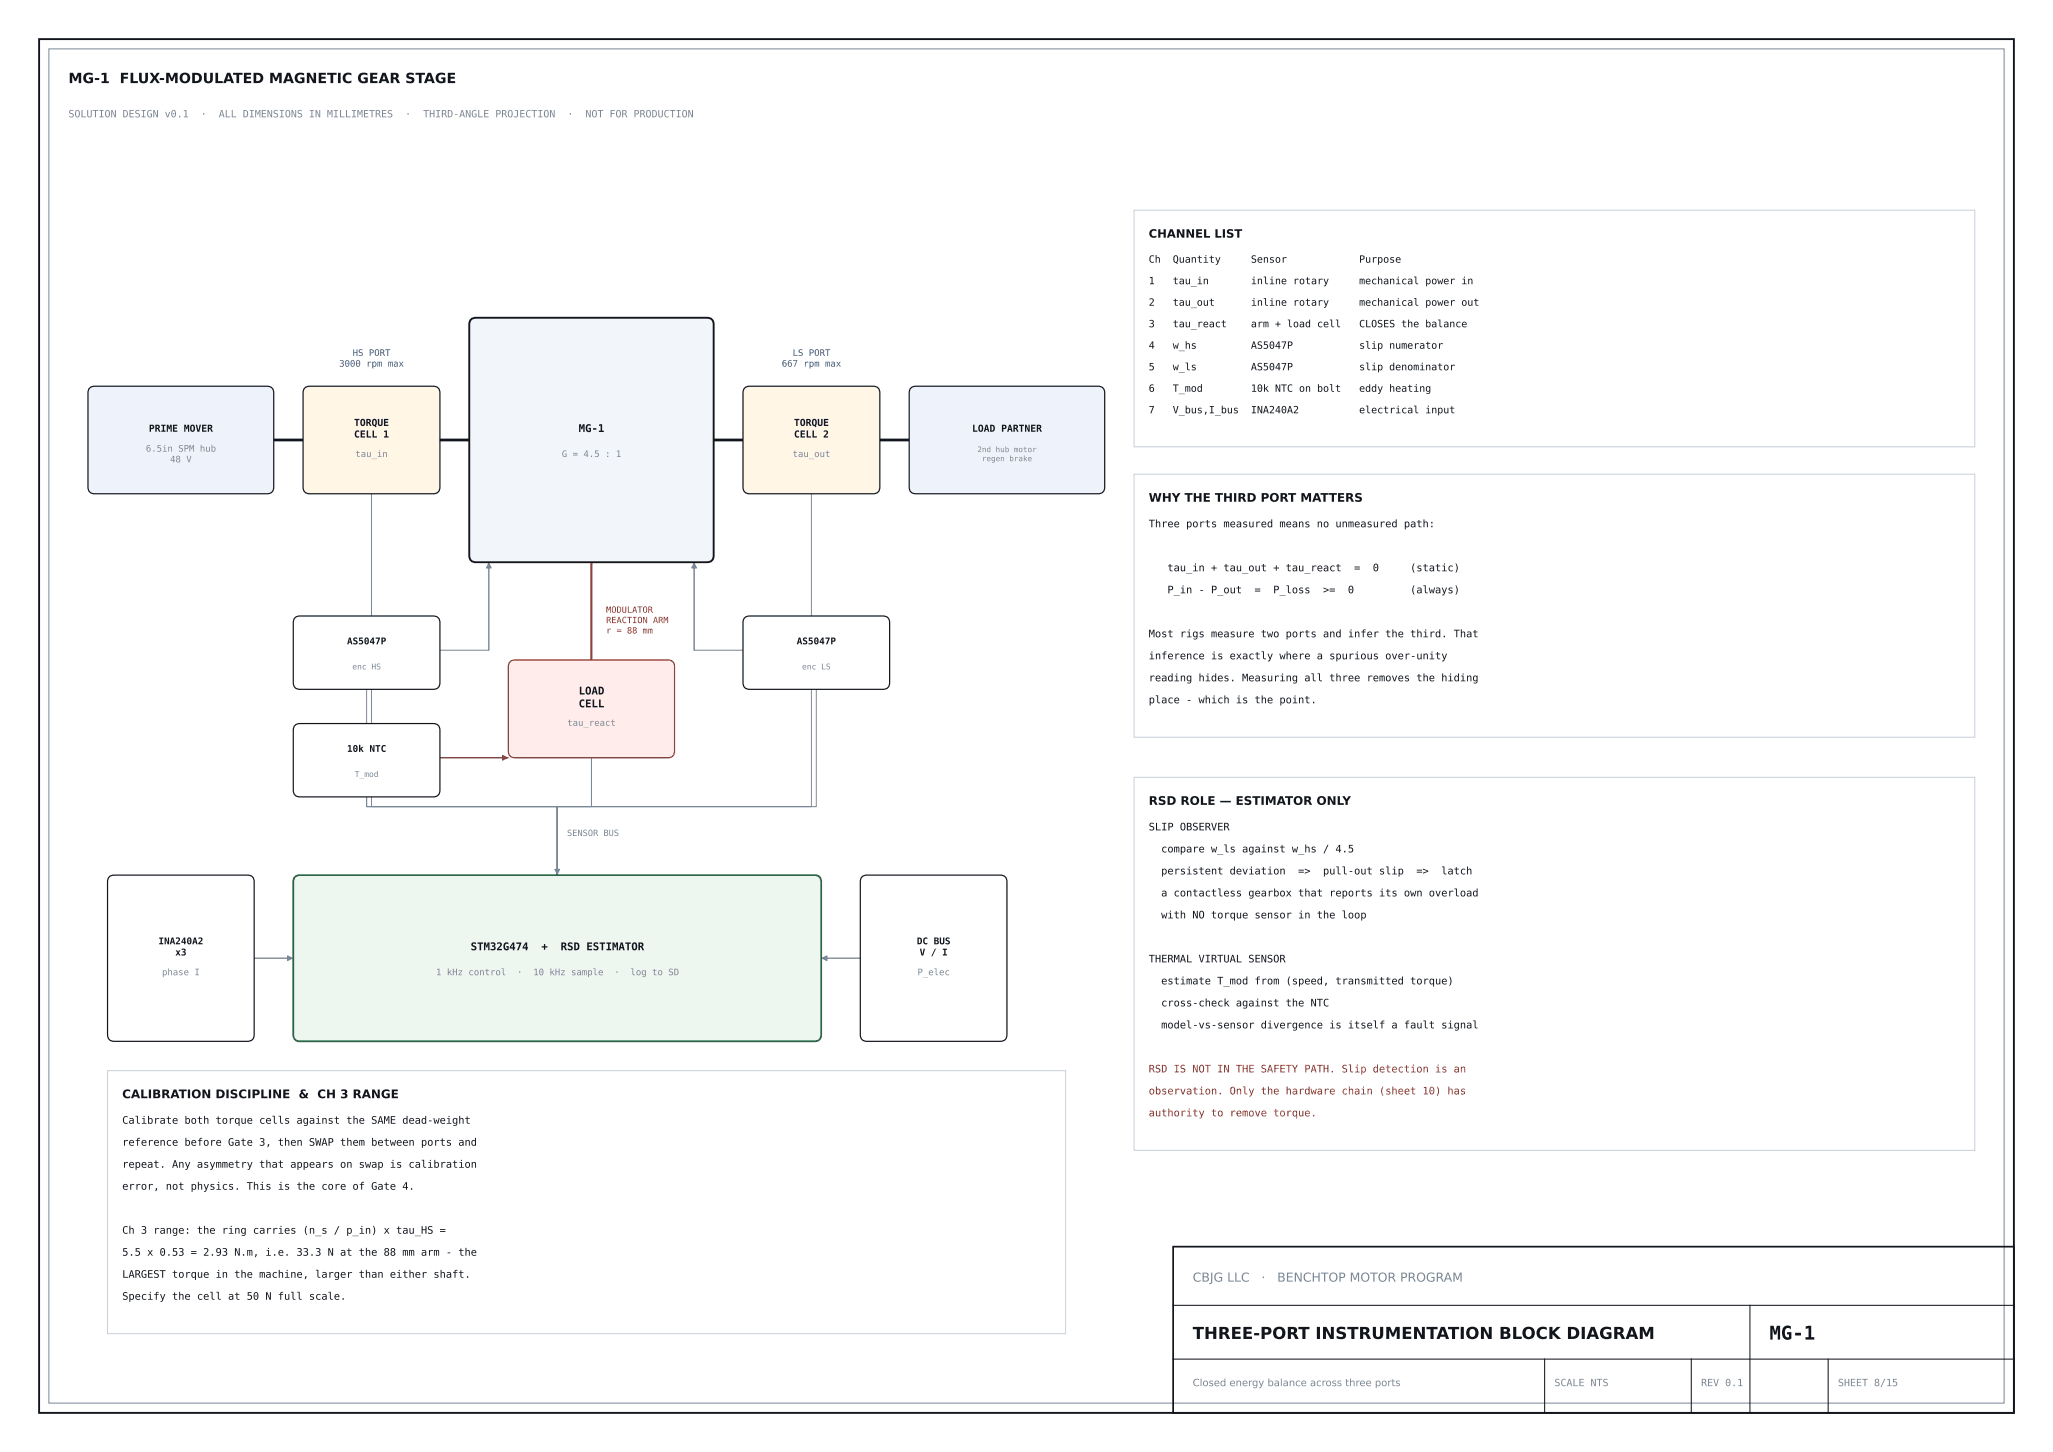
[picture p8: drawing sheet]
<svg xmlns="http://www.w3.org/2000/svg" width="420mm" height="297mm" viewBox="0 0 420 297" stroke-linecap="round" stroke-linejoin="round" font-family="sans-serif">
<defs><g id="words">
<text font-size="3.9" fill="#12161c" x="362" y="274">MG-1</text>
<text font-size="3.4" fill="#12161c" x="244" y="273.9">THREE-PORT INSTRUMENTATION BLOCK DIAGRAM</text>
<text font-size="2.9" fill="#12161c" x="14" y="17">MG-1 FLUX-MODULATED MAGNETIC GEAR STAGE</text>
<g font-size="2.5" fill="#7a8798">
<text x="244" y="262.2">CBJG LLC</text>
<text x="258.1" y="262.2">·</text>
<text x="261.3" y="262.2">BENCHTOP MOTOR PROGRAM</text>
</g>
<g font-size="2.4" fill="#12161c">
<text x="235" y="48.6">CHANNEL LIST</text>
<text x="235" y="102.6">WHY THE THIRD PORT MATTERS</text>
<text x="235" y="164.6">RSD ROLE — ESTIMATOR ONLY</text>
<text x="25" y="224.6">CALIBRATION DISCIPLINE &amp; CH 3 RANGE</text>
</g>
<g font-size="2.2" fill="#12161c">
<text x="118.4" y="88.4">MG-1</text>
<text x="118.4" y="142.1">LOAD</text>
<text x="118.4" y="144.7">CELL</text>
<text x="96.3" y="194.4">STM32G474</text>
<text x="110.7" y="194.4">+</text>
<text x="114.7" y="194.4">RSD ESTIMATOR</text>
</g>
<g font-size="2.1" fill="#12161c">
<text x="235" y="107.9">Three ports measured means no unmeasured path:</text>
<text x="238.8" y="116.9">tau_in + tau_out + tau_react</text>
<text x="277" y="116.9">=</text>
<text x="280.8" y="116.9">0</text>
<text x="288.5" y="116.9">(static)</text>
<text x="238.8" y="121.4">P_in - P_out</text>
<text x="256.6" y="121.4">=</text>
<text x="260.5" y="121.4">P_loss</text>
<text x="270.6" y="121.4">&gt;=</text>
<text x="275.7" y="121.4">0</text>
<text x="288.5" y="121.4">(always)</text>
<text x="235" y="130.4">Most rigs measure two ports and infer the third. That</text>
<text x="235" y="134.9">inference is exactly where a spurious over-unity</text>
<text x="235" y="139.4">reading hides. Measuring all three removes the hiding</text>
<text x="235" y="143.9">place - which is the point.</text>
<text x="235" y="169.8">SLIP OBSERVER</text>
<text x="237.5" y="174.4">compare w_ls against w_hs / 4.5</text>
<text x="237.5" y="178.9">persistent deviation</text>
<text x="265.6" y="178.9">=&gt;</text>
<text x="270.6" y="178.9">pull-out slip</text>
<text x="289.7" y="178.9">=&gt;</text>
<text x="294.8" y="178.9">latch</text>
<text x="237.5" y="183.4">a contactless gearbox that reports its own overload</text>
<text x="237.5" y="187.9">with NO torque sensor in the loop</text>
<text x="235" y="196.8">THERMAL VIRTUAL SENSOR</text>
<text x="237.5" y="201.4">estimate T_mod from (speed, transmitted torque)</text>
<text x="237.5" y="205.9">cross-check against the NTC</text>
<text x="237.5" y="210.4">model-vs-sensor divergence is itself a fault signal</text>
<text x="25" y="229.9">Calibrate both torque cells against the SAME dead-weight</text>
<text x="25" y="234.4">reference before Gate 3, then SWAP them between ports and</text>
<text x="25" y="238.9">repeat. Any asymmetry that appears on swap is calibration</text>
<text x="25" y="243.4">error, not physics. This is the core of Gate 4.</text>
<text x="25" y="252.4">Ch 3 range: the ring carries (n_s / p_in) x tau_HS =</text>
<text x="25" y="256.9">5.5 x 0.53 = 2.93 N.m, i.e. 33.3 N at the 88 mm arm - the</text>
<text x="25" y="261.4">LARGEST torque in the machine, larger than either shaft.</text>
<text x="25" y="265.9">Specify the cell at 50 N full scale.</text>
</g>
<g font-size="2.1" fill="#b3261e">
<text x="235" y="219.4">RSD IS NOT IN THE SAFETY PATH. Slip detection is an</text>
<text x="235" y="223.9">observation. Only the hardware chain (sheet 10) has</text>
<text x="235" y="228.4">authority to remove torque.</text>
</g>
<g font-size="2" fill="#7a8798">
<text x="14" y="24">SOLUTION DESIGN v0.1</text>
<text x="41.1" y="24">·</text>
<text x="44.7" y="24">ALL DIMENSIONS IN MILLIMETRES</text>
<text x="82.9" y="24">·</text>
<text x="86.6" y="24">THIRD-ANGLE PROJECTION</text>
<text x="116.1" y="24">·</text>
<text x="119.8" y="24">NOT FOR PRODUCTION</text>
<text x="244" y="283.5">Closed energy balance across three ports</text>
<text x="318" y="283.5">SCALE NTS</text>
<text x="348" y="283.5">REV 0.1</text>
<text x="376" y="283.5">SHEET 8/15</text>
</g>
<g font-size="2" fill="#12161c">
<text x="235" y="53.7">Ch</text>
<text x="239.9" y="53.7">Quantity</text>
<text x="255.9" y="53.7">Sensor</text>
<text x="278" y="53.7">Purpose</text>
<text x="235" y="58.1">1</text>
<text x="239.9" y="58.1">tau_in</text>
<text x="255.9" y="58.1">inline rotary</text>
<text x="278" y="58.1">mechanical power in</text>
<text x="235" y="62.5">2</text>
<text x="239.9" y="62.5">tau_out</text>
<text x="255.9" y="62.5">inline rotary</text>
<text x="278" y="62.5">mechanical power out</text>
<text x="235" y="66.9">3</text>
<text x="235" y="71.3">4</text>
<text x="239.9" y="66.9">tau_react</text>
<text x="239.9" y="71.3">w_hs</text>
<text x="255.9" y="66.9">arm + load cell</text>
<text x="255.9" y="71.3">AS5047P</text>
<text x="278" y="66.9">CLOSES the balance</text>
<text x="278" y="71.3">slip numerator</text>
<text x="235" y="75.7">5</text>
<text x="239.9" y="75.7">w_ls</text>
<text x="255.9" y="75.7">AS5047P</text>
<text x="278" y="75.7">slip denominator</text>
<text x="235" y="80.1">6</text>
<text x="239.9" y="80.1">T_mod</text>
<text x="255.9" y="80.1">10k NTC on bolt</text>
<text x="278" y="80.1">eddy heating</text>
<text x="30.5" y="88.3">PRIME MOVER</text>
<text x="72.4" y="87.1">TORQUE</text>
<text x="72.4" y="89.5">CELL 1</text>
<text x="162.4" y="87.1">TORQUE</text>
<text x="162.4" y="89.5">CELL 2</text>
<text x="198.9" y="88.3">LOAD PARTNER</text>
<text x="235" y="84.5">7</text>
<text x="239.9" y="84.5">V_bus,I_bus</text>
<text x="255.9" y="84.5">INA240A2</text>
<text x="278" y="84.5">electrical input</text>
</g>
<g font-size="1.9" fill="#12161c">
<text x="71" y="131.8">AS5047P</text>
<text x="163" y="131.8">AS5047P</text>
<text x="71" y="153.8">10k NTC</text>
<text x="32.4" y="193.2">INA240A2</text>
<text x="35.9" y="195.4">x3</text>
<text x="187.6" y="193.2">DC BUS</text>
<text x="188.1" y="195.4">V / I</text>
</g>
<g font-size="1.8" fill="#1b4f9c">
<text x="69.4" y="75">3000 rpm max</text>
<text x="72.1" y="72.8">HS PORT</text>
<text x="159.9" y="75">667 rpm max</text>
<text x="162.1" y="72.8">LS PORT</text>
</g>
<g font-size="1.8" fill="#7a8798">
<text x="29.8" y="92.4">6.5in SPM hub</text>
<text x="34.8" y="94.6">48 V</text>
<text x="72.7" y="93.5">tau_in</text>
<text x="114.9" y="93.5">G = 4.5 : 1</text>
<text x="162.1" y="93.5">tau_out</text>
<text x="116" y="148.5">tau_react</text>
<text x="116" y="171">SENSOR BUS</text>
<text x="33.1" y="199.5">phase I</text>
<text x="89.2" y="199.5">1 kHz control</text>
<text x="105.8" y="199.5">·</text>
<text x="109.1" y="199.5">10 kHz sample</text>
<text x="125.7" y="199.5">·</text>
<text x="129" y="199.5">log to SD</text>
<text x="187.7" y="199.5">P_elec</text>
</g>
<g font-size="1.8" fill="#b3261e">
<text x="124" y="125.3">MODULATOR</text>
<text x="124" y="127.5">REACTION ARM</text>
<text x="124" y="129.6">r = 88 mm</text>
</g>
<g font-size="1.6" fill="#7a8798">
<text x="199.9" y="92.5">2nd hub motor</text>
<text x="200.9" y="94.3">regen brake</text>
<text x="72.1" y="136.9">enc HS</text>
<text x="164.1" y="136.9">enc LS</text>
<text x="72.6" y="158.9">T_mod</text>
</g>
</g></defs>
<path d="M8 8h404v281h-404z" fill="none" stroke="#12161c" stroke-width=".39"/>
<g fill="none" stroke="#7a8798" stroke-width=".2">
<path d="M10 10h400v277h-400zM76 101v64h38v14M100 115v18h-10M100 115.2v17.8M142 115v18h10M142 115.2v17.8M166 101v64h-52v14M75 141v24h39v14M121 155v10h-7v14M167 141v24h-53v14M75 163v2h39v14M114 178.8v-13.8v14"/>
<path d="M59.8 196h-7.8h8M168 196h8h-7.8"/>
</g>
<path d="M240 255h172v34h-172z" fill="none" stroke="#12161c" stroke-width=".35"/>
<path d="M232 43h172v48.4h-172zM232 97h172v53.8h-172zM232 159h172v76.3h-172zM22 219h196v53.8h-196z" fill="none" stroke="#c8d0da" stroke-width=".2"/>
<path d="M240 267h172M240 278h172M316 278v11M346 278v11M358 267v22M374 278v11" fill="none" stroke="#12161c" stroke-width=".21"/>
<path d="M56 90h6M90 90h6M146 90h6M180 90h6" fill="none" stroke="#12161c" stroke-width=".56"/>
<path d="M121 115v20" fill="none" stroke="#b3261e" stroke-width=".42"/>
<g fill="#7a8798" stroke="#7a8798" stroke-width=".2">
<path d="M100 115.2l.5 1h-1z"/>
<path d="M142 115.2l.5 1h-1z"/>
<path d="M113.5 177.8h1l-.5 1z"/>
<path d="M58.8 195.5l1 .5-1 .5z"/>
<path d="M168.2 196l1-.5v1z"/>
</g>
<path d="M103.8 155h-13.8h14" fill="none" stroke="#9a6a00" stroke-width=".2"/>
<path d="M102.8 154.5l1 .5-1 .5z" fill="#9a6a00" stroke="#9a6a00" stroke-width=".2"/>
<path d="M18.2 79.5l.3-.3 .9-.2h35.2a1.24 1.24 0 0 1 1.4 1.4v19.2a1.24 1.24 0 0 1-1.4 1.4h-35.2a1.24 1.24 0 0 1-1.4-1.4v-19.2z" fill="#eef3fb" stroke="#12161c" stroke-width=".25"/>
<path d="M62.2 79.5l.3-.3 .9-.2h25.2a1.24 1.24 0 0 1 1.4 1.4v19.2a1.24 1.24 0 0 1-1.4 1.4h-25.2a1.24 1.24 0 0 1-1.4-1.4v-19.2z" fill="#fff6e6" stroke="#12161c" stroke-width=".25"/>
<path d="M96.5 65.2l.9-.2h47.2a1.24 1.24 0 0 1 1.4 1.4v47.2a1.24 1.24 0 0 1-1.4 1.4h-47.2a1.24 1.24 0 0 1-1.4-1.4v-47.2l.2-.9z" fill="#f2f5f9" stroke="#12161c" stroke-width=".39"/>
<path d="M152.2 79.5l.3-.3 .9-.2h25.2a1.24 1.24 0 0 1 1.4 1.4v19.2a1.24 1.24 0 0 1-1.4 1.4h-25.2a1.24 1.24 0 0 1-1.4-1.4v-19.2z" fill="#fff6e6" stroke="#12161c" stroke-width=".25"/>
<path d="M186.2 79.5l.3-.3 .9-.2h37.2a1.24 1.24 0 0 1 1.4 1.4v19.2a1.24 1.24 0 0 1-1.4 1.4h-37.2a1.24 1.24 0 0 1-1.4-1.4v-19.2z" fill="#eef3fb" stroke="#12161c" stroke-width=".25"/>
<path d="M104.5 135.2l.9-.2h31.2a1.24 1.24 0 0 1 1.4 1.4v17.2a1.24 1.24 0 0 1-1.4 1.4h-31.2a1.24 1.24 0 0 1-1.4-1.4v-17.2l.2-.9z" fill="#ffeceb" stroke="#b3261e" stroke-width=".25"/>
<g fill="#fff" stroke="#12161c" stroke-width=".25">
<path d="M60.2 126.5l.3-.3 .9-.2h27.2a1.24 1.24 0 0 1 1.4 1.4v12.2a1.24 1.24 0 0 1-1.4 1.4h-27.2a1.24 1.24 0 0 1-1.4-1.4v-12.2z"/>
<path d="M152.2 126.5l.3-.3 .9-.2h27.2a1.24 1.24 0 0 1 1.4 1.4v12.2a1.24 1.24 0 0 1-1.4 1.4h-27.2a1.24 1.24 0 0 1-1.4-1.4v-12.2z"/>
<path d="M60.5 148.2l.9-.2h27.2a1.24 1.24 0 0 1 1.4 1.4v12.2a1.24 1.24 0 0 1-1.4 1.4h-27.2a1.24 1.24 0 0 1-1.4-1.4v-12.2l.1-.5z"/>
</g>
<path d="M60.5 179.2l.9-.2h105.2a1.24 1.24 0 0 1 1.4 1.4v31.2a1.24 1.24 0 0 1-1.4 1.4h-105.2a1.24 1.24 0 0 1-1.4-1.4v-31.2l.1-.5z" fill="#eef7ef" stroke="#1e6b3a" stroke-width=".35"/>
<g fill="#fff" stroke="#12161c" stroke-width=".25">
<path d="M22.5 179.2l.9-.2h27.2a1.24 1.24 0 0 1 1.4 1.4v31.2a1.24 1.24 0 0 1-1.4 1.4h-27.2a1.24 1.24 0 0 1-1.4-1.4v-31.2l.2-.9z"/>
<path d="M176.5 179.2l.9-.2h27.2a1.24 1.24 0 0 1 1.4 1.4v31.2a1.24 1.24 0 0 1-1.4 1.4h-27.2a1.24 1.24 0 0 1-1.4-1.4v-31.2l.2-.9z"/>
</g>
<use href="#words"/>
</svg>
